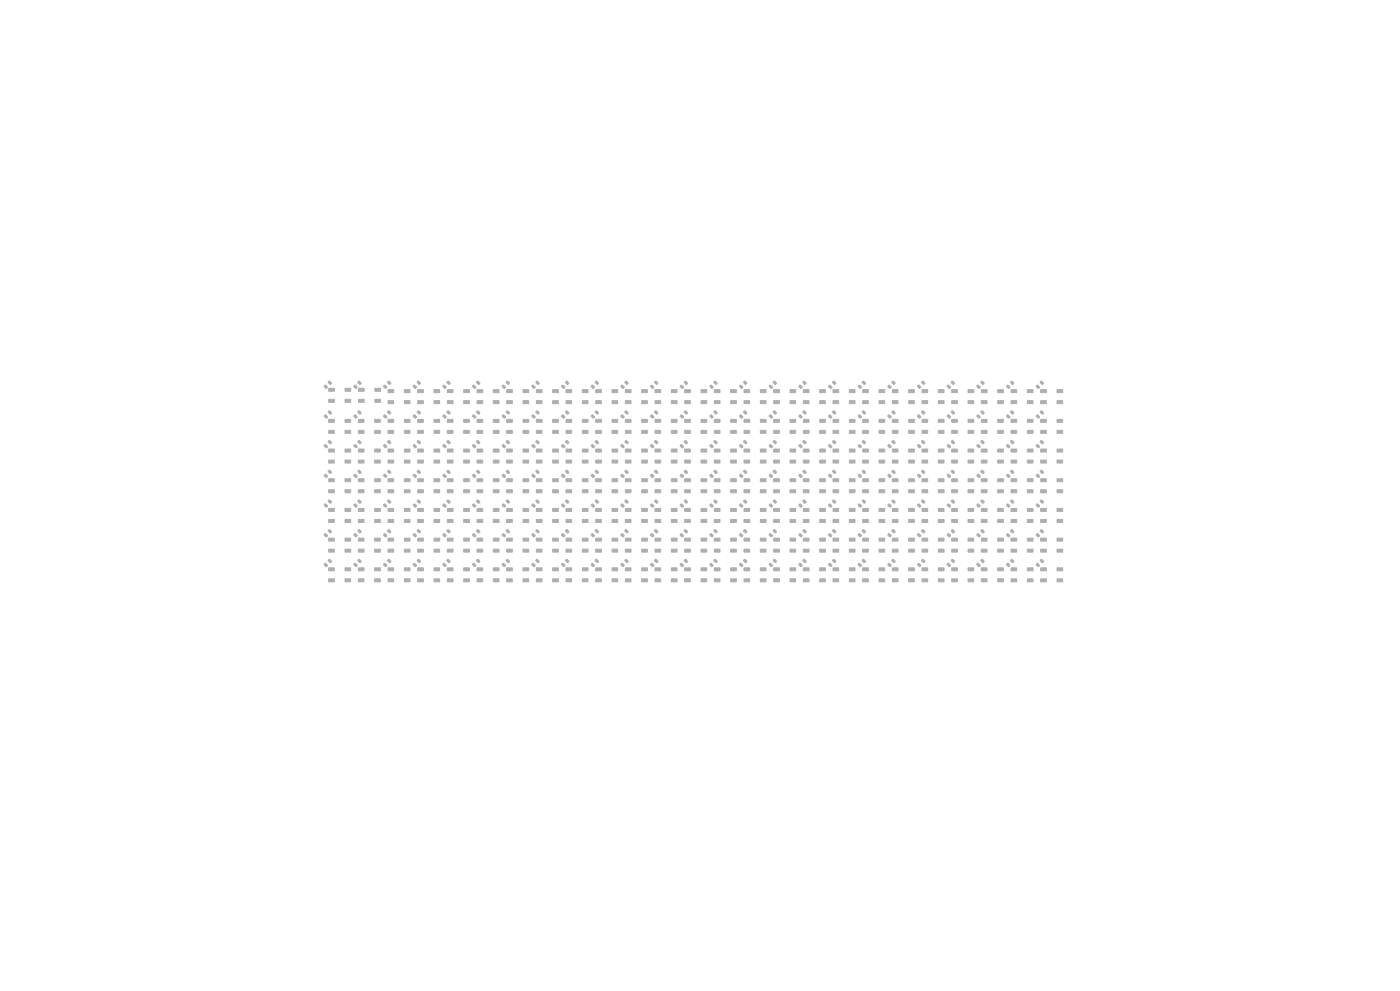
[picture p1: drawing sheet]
<svg xmlns="http://www.w3.org/2000/svg" width="420mm" height="297mm" viewBox="0 0 420 297" stroke-linecap="round" stroke-linejoin="round" font-family="sans-serif">
<g fill="#bbaaa4" stroke="#bbaaa4" stroke-width=".3">
<path d="M107.5 170.2h1.7v.9h-1.7z"/>
<path d="M107.5 173.5h1.7v.9h-1.7z"/>
<path d="M112.4 173.5h1.7v.9h-1.7z"/>
<path d="M112.4 170.2h1.7v.9h-1.7z"/>
<path d="M293.3 160l.7 .5-.3 .4-.7-.6z"/>
<path d="M294.5 158.7l.7 .6-.3 .4-.7-.6z"/>
<path d="M257.7 160l.7 .5-.3 .4-.7-.6z"/>
<path d="M258.9 158.7l.7 .6-.3 .4-.6-.6z"/>
<path d="M169.8 134.6h1.7v.9h-1.7z"/>
<path d="M169.8 137.9h1.7v.9h-1.7z"/>
<path d="M174.7 137.9h1.7v.9h-1.7z"/>
<path d="M174.7 134.6h1.7v.9h-1.7z"/>
<path d="M132.9 124.6l.4-.3 .5 .7-.4 .3z"/>
<path d="M134.1 123.4l.4-.3 .6 .7-.5 .3z"/>
<path d="M187.6 152.4h1.7v.9h-1.7z"/>
<path d="M187.6 155.7h1.7v.9h-1.7z"/>
<path d="M192.5 155.7h1.7v.9h-1.7z"/>
<path d="M192.5 152.4h1.7v.9h-1.7z"/>
<path d="M196.5 143.5h1.7v.9h-1.7z"/>
<path d="M196.5 146.8h1.7v.9h-1.7z"/>
<path d="M201.4 146.8h1.7v.9h-1.7z"/>
<path d="M201.4 143.5h1.7v.9h-1.7z"/>
<path d="M267.7 134.6h1.7v.9h-1.7z"/>
<path d="M267.7 137.9h1.7v.9h-1.7z"/>
<path d="M272.6 137.9h1.7v.9h-1.7z"/>
<path d="M272.6 134.6h1.7v.9h-1.7z"/>
<path d="M160.9 116.8h1.7v.9h-1.7z"/>
<path d="M160.9 120.1h1.7v.9h-1.7z"/>
<path d="M165.8 120.1h1.7v.9h-1.7z"/>
<path d="M165.8 116.8h1.7v.9h-1.7z"/>
<path d="M150.9 160l.7 .5-.3 .4-.7-.6z"/>
<path d="M151.9 159l.4-.3 .6 .7-.5 .3z"/>
<path d="M285.5 116.8h1.7v.9h-1.7z"/>
<path d="M285.5 120.1h1.7v.9h-1.7z"/>
<path d="M290.4 120.1h1.7v.9h-1.7z"/>
<path d="M290.4 116.8h1.7v.9h-1.7z"/>
<path d="M187.6 116.8h1.7v.9h-1.7z"/>
<path d="M187.6 120.1h1.7v.9h-1.7z"/>
<path d="M192.5 120.1h1.7v.9h-1.7z"/>
<path d="M192.5 116.8h1.7v.9h-1.7z"/>
<path d="M249.9 170.2h1.7v.9h-1.7z"/>
<path d="M249.9 173.5h1.7v.9h-1.7z"/>
<path d="M254.8 173.5h1.7v.9h-1.7z"/>
<path d="M254.8 170.2h1.7v.9h-1.7z"/>
<path d="M312.2 116.8h1.7v.9h-1.7z"/>
<path d="M312.2 120.1h1.7v.9h-1.7z"/>
<path d="M317.1 120.1h1.7v.9h-1.7z"/>
<path d="M317.1 116.8h1.7v.9h-1.7z"/>
<path d="M310.9 160.2l.4-.3 .5 .7-.4 .3z"/>
<path d="M312.3 158.7l.7 .6-.3 .4-.7-.6z"/>
<path d="M124 124.6l.4-.3 .5 .7-.4 .3z"/>
<path d="M125.4 123.1l.8 .6-.4 .4-.7-.6z"/>
<path d="M142 160l.7 .5-.3 .4-.7-.6z"/>
<path d="M143 159l.4-.3 .6 .7-.5 .3z"/>
<path d="M232.1 134.6h1.7v.9h-1.7z"/>
<path d="M232.1 137.9h1.7v.9h-1.7z"/>
<path d="M237 137.9h1.7v.9h-1.7z"/>
<path d="M237 134.6h1.7v.9h-1.7z"/>
<path d="M230.8 142.4l.4-.3 .5 .7-.4 .3z"/>
<path d="M232 141.2l.4-.3 .6 .7-.5 .3z"/>
<path d="M249.9 125.7h1.7v.9h-1.7z"/>
<path d="M249.9 129h1.7v.9h-1.7z"/>
<path d="M254.8 129h1.7v.9h-1.7z"/>
<path d="M254.8 125.7h1.7v.9h-1.7z"/>
<path d="M205.4 116.8h1.7v.9h-1.7z"/>
<path d="M205.4 120.1h1.7v.9h-1.7z"/>
<path d="M210.3 120.1h1.7v.9h-1.7z"/>
<path d="M210.3 116.8h1.7v.9h-1.7z"/>
<path d="M223.2 134.6h1.7v.9h-1.7z"/>
<path d="M223.2 137.9h1.7v.9h-1.7z"/>
<path d="M228.1 137.9h1.7v.9h-1.7z"/>
<path d="M228.1 134.6h1.7v.9h-1.7z"/>
<path d="M132.9 142.4l.4-.3 .5 .7-.4 .3z"/>
<path d="M134.1 141.2l.4-.3 .6 .7-.5 .3z"/>
<path d="M258.8 125.7h1.7v.9h-1.7z"/>
<path d="M258.8 129h1.7v.9h-1.7z"/>
<path d="M263.7 129h1.7v.9h-1.7z"/>
<path d="M263.7 125.7h1.7v.9h-1.7z"/>
<path d="M275.5 133.3l.7 .5-.3 .4-.7-.6z"/>
<path d="M276.7 132l.7 .6-.3 .4-.7-.6z"/>
<path d="M275.5 142.2l.7 .5-.3 .4-.7-.6z"/>
<path d="M276.7 140.9l.7 .6-.3 .4-.7-.6z"/>
<path d="M312.2 161.3h1.7v.9h-1.7z"/>
<path d="M312.2 164.6h1.7v.9h-1.7z"/>
<path d="M317.1 164.6h1.7v.9h-1.7z"/>
<path d="M317.1 161.3h1.7v.9h-1.7z"/>
<path d="M248.6 133.5l.4-.3 .5 .7-.4 .3z"/>
<path d="M249.8 132.3l.4-.3 .6 .7-.5 .3z"/>
<path d="M310.9 151.3l.4-.3 .5 .7-.4 .3z"/>
<path d="M312.3 149.8l.7 .6-.3 .4-.7-.6z"/>
<path d="M177.4 115.7l.4-.3 .5 .7-.4 .3z"/>
<path d="M178.6 114.5l.4-.3 .6 .7-.5 .3z"/>
<path d="M132.9 133.5l.4-.3 .5 .7-.4 .3z"/>
<path d="M134.1 132.3l.4-.3 .6 .7-.5 .3z"/>
<path d="M231 160l.7 .5-.3 .4-.7-.6z"/>
<path d="M232 159l.4-.3 .6 .7-.5 .3z"/>
<path d="M98.6 116.4h1.7v.9h-1.7z"/>
<path d="M98.6 119.7h1.7v.9h-1.7z"/>
<path d="M103.5 119.7h1.7v.9h-1.7z"/>
<path d="M103.5 116.4h1.7v.9h-1.7z"/>
<path d="M302.2 151.1l.7 .5-.3 .4-.7-.6z"/>
<path d="M303.4 149.8l.7 .6-.3 .4-.7-.6z"/>
<path d="M132.9 115.7l.4-.3 .5 .7-.4 .3z"/>
<path d="M134.1 114.5l.4-.3 .6 .7-.5 .3z"/>
<path d="M115.3 115.5l.7 .5-.3 .4-.7-.6z"/>
<path d="M116.3 114.5l.4-.3 .5 .7-.4 .3z"/>
<path d="M195.2 124.6l.4-.3 .5 .7-.4 .3z"/>
<path d="M196.4 123.4l.4-.3 .6 .7-.5 .3z"/>
<path d="M258.8 152.4h1.7v.9h-1.7z"/>
<path d="M258.8 155.7h1.7v.9h-1.7z"/>
<path d="M263.7 155.7h1.7v.9h-1.7z"/>
<path d="M263.7 152.4h1.7v.9h-1.7z"/>
<path d="M97.5 168.9l.7 .5-.3 .4-.7-.6z"/>
<path d="M98.5 167.9l.4-.3 .6 .7-.5 .3z"/>
<path d="M143.1 116.8h1.7v.9h-1.7z"/>
<path d="M143.1 120.1h1.7v.9h-1.7z"/>
<path d="M148 120.1h1.7v.9h-1.7z"/>
<path d="M148 116.8h1.7v.9h-1.7z"/>
<path d="M97.3 133.5l.4-.3 .5 .7-.4 .3z"/>
<path d="M98.5 132.3l.4-.3 .6 .7-.5 .3z"/>
<path d="M214.3 125.7h1.7v.9h-1.7z"/>
<path d="M214.3 129h1.7v.9h-1.7z"/>
<path d="M219.2 129h1.7v.9h-1.7z"/>
<path d="M219.2 125.7h1.7v.9h-1.7z"/>
<path d="M97.3 142.4l.4-.3 .5 .7-.4 .3z"/>
<path d="M98.5 141.2l.4-.3 .6 .7-.5 .3z"/>
<path d="M134.2 134.6h1.7v.9h-1.7z"/>
<path d="M134.2 137.9h1.7v.9h-1.7z"/>
<path d="M139.1 137.9h1.7v.9h-1.7z"/>
<path d="M139.1 134.6h1.7v.9h-1.7z"/>
<path d="M275.5 115.5l.7 .5-.3 .4-.7-.6z"/>
<path d="M276.7 114.2l.7 .6-.3 .4-.7-.6z"/>
<path d="M205.4 125.7h1.7v.9h-1.7z"/>
<path d="M205.4 129h1.7v.9h-1.7z"/>
<path d="M210.3 129h1.7v.9h-1.7z"/>
<path d="M210.3 125.7h1.7v.9h-1.7z"/>
<path d="M168.5 133.5l.4-.3 .5 .7-.4 .3z"/>
<path d="M169.7 132.3l.4-.3 .6 .7-.5 .3z"/>
<path d="M302.2 142.2l.7 .5-.3 .4-.7-.6z"/>
<path d="M303.4 140.9l.7 .6-.3 .4-.7-.6z"/>
<path d="M152 161.3h1.7v.9h-1.7z"/>
<path d="M152 164.6h1.7v.9h-1.7z"/>
<path d="M156.9 164.6h1.7v.9h-1.7z"/>
<path d="M156.9 161.3h1.7v.9h-1.7z"/>
<path d="M106.2 133.5l.4-.3 .5 .7-.4 .3z"/>
<path d="M107.4 132.3l.4-.3 .6 .7-.5 .3z"/>
<path d="M186.5 160l.7 .5-.3 .4-.7-.6z"/>
<path d="M187.7 158.7l.7 .6-.3 .4-.7-.6z"/>
<path d="M142 168.9l.7 .5-.3 .4-.7-.6z"/>
<path d="M143 167.9l.4-.3 .6 .7-.5 .3z"/>
<path d="M248.8 168.9l.7 .5-.3 .4-.7-.6z"/>
<path d="M249.8 167.9l.4-.3 .6 .7-.5 .3z"/>
<path d="M221.9 142.4l.4-.3 .5 .7-.4 .3z"/>
<path d="M223.3 140.9l.8 .6-.4 .4-.7-.6z"/>
<path d="M214.3 161.3h1.7v.9h-1.7z"/>
<path d="M214.3 164.6h1.7v.9h-1.7z"/>
<path d="M219.2 164.6h1.7v.9h-1.7z"/>
<path d="M219.2 161.3h1.7v.9h-1.7z"/>
<path d="M303.3 134.6h1.7v.9h-1.7z"/>
<path d="M303.3 137.9h1.7v.9h-1.7z"/>
<path d="M308.2 137.9h1.7v.9h-1.7z"/>
<path d="M308.2 134.6h1.7v.9h-1.7z"/>
<path d="M106.2 169.1l.4-.3 .5 .7-.4 .3z"/>
<path d="M107.4 167.9l.4-.3 .6 .7-.5 .3z"/>
<path d="M294.4 170.2h1.7v.9h-1.7z"/>
<path d="M294.4 173.5h1.7v.9h-1.7z"/>
<path d="M299.3 173.5h1.7v.9h-1.7z"/>
<path d="M299.3 170.2h1.7v.9h-1.7z"/>
<path d="M267.7 152.4h1.7v.9h-1.7z"/>
<path d="M267.7 155.7h1.7v.9h-1.7z"/>
<path d="M272.6 155.7h1.7v.9h-1.7z"/>
<path d="M272.6 152.4h1.7v.9h-1.7z"/>
<path d="M187.6 143.5h1.7v.9h-1.7z"/>
<path d="M187.6 146.8h1.7v.9h-1.7z"/>
<path d="M192.5 146.8h1.7v.9h-1.7z"/>
<path d="M192.5 143.5h1.7v.9h-1.7z"/>
<path d="M248.8 160l.7 .5-.3 .4-.7-.6z"/>
<path d="M250 158.7l.8 .6-.4 .4-.7-.6z"/>
<path d="M221.9 115.7l.4-.3 .5 .7-.4 .3z"/>
<path d="M223.3 114.2l.8 .6-.4 .4-.7-.6z"/>
<path d="M248.6 142.4l.4-.3 .5 .7-.4 .3z"/>
<path d="M249.8 141.2l.4-.3 .6 .7-.5 .3z"/>
<path d="M178.7 116.8h1.7v.9h-1.7z"/>
<path d="M178.7 120.1h1.7v.9h-1.7z"/>
<path d="M183.6 120.1h1.7v.9h-1.7z"/>
<path d="M183.6 116.8h1.7v.9h-1.7z"/>
<path d="M152 125.7h1.7v.9h-1.7z"/>
<path d="M152 129h1.7v.9h-1.7z"/>
<path d="M156.9 129h1.7v.9h-1.7z"/>
<path d="M156.9 125.7h1.7v.9h-1.7z"/>
<path d="M152 152.4h1.7v.9h-1.7z"/>
<path d="M152 155.7h1.7v.9h-1.7z"/>
<path d="M156.9 155.7h1.7v.9h-1.7z"/>
<path d="M156.9 152.4h1.7v.9h-1.7z"/>
<path d="M267.7 116.8h1.7v.9h-1.7z"/>
<path d="M267.7 120.1h1.7v.9h-1.7z"/>
<path d="M272.6 120.1h1.7v.9h-1.7z"/>
<path d="M272.6 116.8h1.7v.9h-1.7z"/>
<path d="M241 143.5h1.7v.9h-1.7z"/>
<path d="M241 146.8h1.7v.9h-1.7z"/>
<path d="M245.9 146.8h1.7v.9h-1.7z"/>
<path d="M245.9 143.5h1.7v.9h-1.7z"/>
<path d="M132.9 160.2l.4-.3 .5 .7-.4 .3z"/>
<path d="M134.3 158.7l.8 .6-.4 .4-.7-.6z"/>
<path d="M267.7 161.3h1.7v.9h-1.7z"/>
<path d="M267.7 164.6h1.7v.9h-1.7z"/>
<path d="M272.6 164.6h1.7v.9h-1.7z"/>
<path d="M272.6 161.3h1.7v.9h-1.7z"/>
<path d="M169.8 152.4h1.7v.9h-1.7z"/>
<path d="M169.8 155.7h1.7v.9h-1.7z"/>
<path d="M174.7 155.7h1.7v.9h-1.7z"/>
<path d="M174.7 152.4h1.7v.9h-1.7z"/>
<path d="M141.8 133.5l.4-.3 .5 .7-.4 .3z"/>
<path d="M143 132.3l.4-.3 .6 .7-.5 .3z"/>
<path d="M134.2 170.2h1.7v.9h-1.7z"/>
<path d="M134.2 173.5h1.7v.9h-1.7z"/>
<path d="M139.1 173.5h1.7v.9h-1.7z"/>
<path d="M139.1 170.2h1.7v.9h-1.7z"/>
<path d="M195.2 115.7l.4-.3 .5 .7-.4 .3z"/>
<path d="M196.4 114.5l.4-.3 .6 .7-.5 .3z"/>
<path d="M196.5 152.4h1.7v.9h-1.7z"/>
<path d="M196.5 155.7h1.7v.9h-1.7z"/>
<path d="M201.4 155.7h1.7v.9h-1.7z"/>
<path d="M201.4 152.4h1.7v.9h-1.7z"/>
<path d="M177.6 168.9l.7 .5-.3 .4-.7-.6z"/>
<path d="M178.6 167.9l.4-.3 .6 .7-.5 .3z"/>
<path d="M204.1 115.7l.4-.3 .5 .7-.4 .3z"/>
<path d="M205.3 114.5l.4-.3 .6 .7-.5 .3z"/>
<path d="M310.9 115.7l.4-.3 .5 .7-.4 .3z"/>
<path d="M312.3 114.2l.7 .6-.3 .4-.7-.6z"/>
<path d="M204.3 160l.7 .5-.3 .4-.7-.6z"/>
<path d="M205.5 158.7l.8 .6-.4 .4-.7-.6z"/>
<path d="M150.7 124.6l.4-.3 .5 .7-.4 .3z"/>
<path d="M151.9 123.4l.4-.3 .6 .7-.5 .3z"/>
<path d="M302.2 124.4l.7 .5-.3 .4-.7-.6z"/>
<path d="M303.4 123.1l.7 .6-.3 .4-.7-.6z"/>
<path d="M125.3 143.5h1.7v.9h-1.7z"/>
<path d="M125.3 146.8h1.7v.9h-1.7z"/>
<path d="M130.2 146.8h1.7v.9h-1.7z"/>
<path d="M130.2 143.5h1.7v.9h-1.7z"/>
<path d="M230.8 151.3l.4-.3 .5 .7-.4 .3z"/>
<path d="M232 150.1l.4-.3 .6 .7-.5 .3z"/>
<path d="M230.8 133.5l.4-.3 .5 .7-.4 .3z"/>
<path d="M232 132.3l.4-.3 .6 .7-.5 .3z"/>
<path d="M187.6 170.2h1.7v.9h-1.7z"/>
<path d="M187.6 173.5h1.7v.9h-1.7z"/>
<path d="M192.5 173.5h1.7v.9h-1.7z"/>
<path d="M192.5 170.2h1.7v.9h-1.7z"/>
<path d="M294.4 125.7h1.7v.9h-1.7z"/>
<path d="M294.4 129h1.7v.9h-1.7z"/>
<path d="M299.3 129h1.7v.9h-1.7z"/>
<path d="M299.3 125.7h1.7v.9h-1.7z"/>
<path d="M178.7 125.7h1.7v.9h-1.7z"/>
<path d="M178.7 129h1.7v.9h-1.7z"/>
<path d="M183.6 129h1.7v.9h-1.7z"/>
<path d="M183.6 125.7h1.7v.9h-1.7z"/>
<path d="M134.2 161.3h1.7v.9h-1.7z"/>
<path d="M134.2 164.6h1.7v.9h-1.7z"/>
<path d="M139.1 164.6h1.7v.9h-1.7z"/>
<path d="M139.1 161.3h1.7v.9h-1.7z"/>
<path d="M285.5 152.4h1.7v.9h-1.7z"/>
<path d="M285.5 155.7h1.7v.9h-1.7z"/>
<path d="M290.4 155.7h1.7v.9h-1.7z"/>
<path d="M290.4 152.4h1.7v.9h-1.7z"/>
<path d="M159.6 142.4l.4-.3 .5 .7-.4 .3z"/>
<path d="M160.8 141.2l.4-.3 .5 .7-.4 .3z"/>
<path d="M177.6 160l.7 .5-.3 .4-.7-.6z"/>
<path d="M178.8 158.7l.8 .6-.4 .4-.7-.6z"/>
<path d="M249.9 161.3h1.7v.9h-1.7z"/>
<path d="M249.9 164.6h1.7v.9h-1.7z"/>
<path d="M254.8 164.6h1.7v.9h-1.7z"/>
<path d="M254.8 161.3h1.7v.9h-1.7z"/>
<path d="M284.4 115.5l.7 .5-.3 .4-.7-.6z"/>
<path d="M285.6 114.2l.7 .6-.3 .4-.7-.6z"/>
<path d="M257.7 151.1l.7 .5-.3 .4-.7-.6z"/>
<path d="M258.9 149.8l.7 .6-.3 .4-.6-.6z"/>
<path d="M239.7 133.5l.4-.3 .5 .7-.4 .3z"/>
<path d="M240.9 132.3l.4-.3 .6 .7-.5 .3z"/>
<path d="M303.3 161.3h1.7v.9h-1.7z"/>
<path d="M303.3 164.6h1.7v.9h-1.7z"/>
<path d="M308.2 164.6h1.7v.9h-1.7z"/>
<path d="M308.2 161.3h1.7v.9h-1.7z"/>
<path d="M302.2 168.9l.7 .5-.3 .4-.7-.6z"/>
<path d="M303.4 167.6l.7 .6-.3 .4-.7-.6z"/>
<path d="M107.5 116.4h1.7v.9h-1.7z"/>
<path d="M107.5 119.7h1.7v.9h-1.7z"/>
<path d="M112.4 119.7h1.7v.9h-1.7z"/>
<path d="M112.4 116.4h1.7v.9h-1.7z"/>
<path d="M284.4 151.1l.7 .5-.3 .4-.7-.6z"/>
<path d="M285.6 149.8l.7 .6-.3 .4-.7-.6z"/>
<path d="M116.4 125.7h1.7v.9h-1.7z"/>
<path d="M116.4 129h1.7v.9h-1.7z"/>
<path d="M121.3 129h1.7v.9h-1.7z"/>
<path d="M121.3 125.7h1.7v.9h-1.7z"/>
<path d="M276.6 161.3h1.7v.9h-1.7z"/>
<path d="M276.6 164.6h1.7v.9h-1.7z"/>
<path d="M281.5 164.6h1.7v.9h-1.7z"/>
<path d="M281.5 161.3h1.7v.9h-1.7z"/>
<path d="M150.9 168.9l.7 .5-.3 .4-.7-.6z"/>
<path d="M151.9 167.9l.4-.3 .6 .7-.5 .3z"/>
<path d="M302.2 133.3l.7 .5-.3 .4-.7-.6z"/>
<path d="M303.4 132l.7 .6-.3 .4-.7-.6z"/>
<path d="M107.5 134.6h1.7v.9h-1.7z"/>
<path d="M107.5 137.9h1.7v.9h-1.7z"/>
<path d="M112.4 137.9h1.7v.9h-1.7z"/>
<path d="M112.4 134.6h1.7v.9h-1.7z"/>
<path d="M177.4 142.4l.4-.3 .5 .7-.4 .3z"/>
<path d="M178.6 141.2l.4-.3 .6 .7-.5 .3z"/>
<path d="M152 170.2h1.7v.9h-1.7z"/>
<path d="M152 173.5h1.7v.9h-1.7z"/>
<path d="M156.9 173.5h1.7v.9h-1.7z"/>
<path d="M156.9 170.2h1.7v.9h-1.7z"/>
<path d="M223.2 143.5h1.7v.9h-1.7z"/>
<path d="M223.2 146.8h1.7v.9h-1.7z"/>
<path d="M228.1 146.8h1.7v.9h-1.7z"/>
<path d="M228.1 143.5h1.7v.9h-1.7z"/>
<path d="M284.4 160l.7 .5-.3 .4-.7-.6z"/>
<path d="M285.6 158.7l.7 .6-.3 .4-.7-.6z"/>
<path d="M223.2 116.8h1.7v.9h-1.7z"/>
<path d="M223.2 120.1h1.7v.9h-1.7z"/>
<path d="M228.1 120.1h1.7v.9h-1.7z"/>
<path d="M228.1 116.8h1.7v.9h-1.7z"/>
<path d="M160.9 152.4h1.7v.9h-1.7z"/>
<path d="M160.9 155.7h1.7v.9h-1.7z"/>
<path d="M165.8 155.7h1.7v.9h-1.7z"/>
<path d="M165.8 152.4h1.7v.9h-1.7z"/>
<path d="M302.2 115.5l.7 .5-.3 .4-.7-.6z"/>
<path d="M303.4 114.2l.7 .6-.3 .4-.7-.6z"/>
<path d="M160.9 134.6h1.7v.9h-1.7z"/>
<path d="M160.9 137.9h1.7v.9h-1.7z"/>
<path d="M165.8 137.9h1.7v.9h-1.7z"/>
<path d="M165.8 134.6h1.7v.9h-1.7z"/>
<path d="M223.2 152.4h1.7v.9h-1.7z"/>
<path d="M223.2 155.7h1.7v.9h-1.7z"/>
<path d="M228.1 155.7h1.7v.9h-1.7z"/>
<path d="M228.1 152.4h1.7v.9h-1.7z"/>
<path d="M310.9 133.5l.4-.3 .5 .7-.4 .3z"/>
<path d="M312.3 132l.7 .6-.3 .4-.7-.6z"/>
<path d="M257.7 124.4l.7 .5-.3 .4-.7-.6z"/>
<path d="M258.9 123.1l.7 .6-.3 .4-.6-.6z"/>
<path d="M293.3 151.1l.7 .5-.3 .4-.7-.6z"/>
<path d="M294.5 149.8l.7 .6-.3 .4-.7-.6z"/>
<path d="M186.5 168.9l.7 .5-.3 .4-.7-.6z"/>
<path d="M187.7 167.6l.7 .6-.3 .4-.7-.6z"/>
<path d="M266.6 124.4l.7 .5-.3 .4-.7-.6z"/>
<path d="M267.8 123.1l.7 .6-.3 .4-.7-.6z"/>
<path d="M132.9 151.3l.4-.3 .5 .7-.4 .3z"/>
<path d="M134.3 149.8l.8 .6-.4 .4-.7-.6z"/>
<path d="M169.8 125.7h1.7v.9h-1.7z"/>
<path d="M169.8 129h1.7v.9h-1.7z"/>
<path d="M174.7 129h1.7v.9h-1.7z"/>
<path d="M174.7 125.7h1.7v.9h-1.7z"/>
<path d="M178.7 170.2h1.7v.9h-1.7z"/>
<path d="M178.7 173.5h1.7v.9h-1.7z"/>
<path d="M183.6 173.5h1.7v.9h-1.7z"/>
<path d="M183.6 170.2h1.7v.9h-1.7z"/>
<path d="M116.4 134.6h1.7v.9h-1.7z"/>
<path d="M116.4 137.9h1.7v.9h-1.7z"/>
<path d="M121.3 137.9h1.7v.9h-1.7z"/>
<path d="M121.3 134.6h1.7v.9h-1.7z"/>
<path d="M258.8 116.8h1.7v.9h-1.7z"/>
<path d="M258.8 120.1h1.7v.9h-1.7z"/>
<path d="M263.7 120.1h1.7v.9h-1.7z"/>
<path d="M263.7 116.8h1.7v.9h-1.7z"/>
<path d="M159.8 168.9l.7 .5-.3 .4-.7-.6z"/>
<path d="M160.8 167.9l.4-.3 .5 .7-.4 .3z"/>
<path d="M186.3 142.4l.4-.3 .5 .7-.4 .3z"/>
<path d="M187.7 140.9l.7 .6-.3 .4-.7-.6z"/>
<path d="M303.3 143.5h1.7v.9h-1.7z"/>
<path d="M303.3 146.8h1.7v.9h-1.7z"/>
<path d="M308.2 146.8h1.7v.9h-1.7z"/>
<path d="M308.2 143.5h1.7v.9h-1.7z"/>
<path d="M312.2 152.4h1.7v.9h-1.7z"/>
<path d="M312.2 155.7h1.7v.9h-1.7z"/>
<path d="M317.1 155.7h1.7v.9h-1.7z"/>
<path d="M317.1 152.4h1.7v.9h-1.7z"/>
<path d="M106.2 160.2l.4-.3 .5 .7-.4 .3z"/>
<path d="M107.4 159l.4-.3 .6 .7-.5 .3z"/>
<path d="M168.7 160l.7 .5-.3 .4-.7-.6z"/>
<path d="M169.9 158.7l.8 .6-.4 .4-.7-.6z"/>
<path d="M205.4 170.2h1.7v.9h-1.7z"/>
<path d="M205.4 173.5h1.7v.9h-1.7z"/>
<path d="M210.3 173.5h1.7v.9h-1.7z"/>
<path d="M210.3 170.2h1.7v.9h-1.7z"/>
<path d="M169.8 161.3h1.7v.9h-1.7z"/>
<path d="M169.8 164.6h1.7v.9h-1.7z"/>
<path d="M174.7 164.6h1.7v.9h-1.7z"/>
<path d="M174.7 161.3h1.7v.9h-1.7z"/>
<path d="M230.8 124.6l.4-.3 .5 .7-.4 .3z"/>
<path d="M232 123.4l.4-.3 .6 .7-.5 .3z"/>
<path d="M241 134.6h1.7v.9h-1.7z"/>
<path d="M241 137.9h1.7v.9h-1.7z"/>
<path d="M245.9 137.9h1.7v.9h-1.7z"/>
<path d="M245.9 134.6h1.7v.9h-1.7z"/>
<path d="M221.9 133.5l.4-.3 .5 .7-.4 .3z"/>
<path d="M223.1 132.3l.4-.3 .6 .7-.5 .3z"/>
<path d="M239.7 124.6l.4-.3 .5 .7-.4 .3z"/>
<path d="M240.9 123.4l.4-.3 .6 .7-.5 .3z"/>
<path d="M222.1 160l.7 .5-.3 .4-.7-.6z"/>
<path d="M223.3 158.7l.8 .6-.4 .4-.7-.6z"/>
<path d="M239.9 160l.7 .5-.3 .4-.7-.6z"/>
<path d="M241.1 158.7l.8 .6-.4 .4-.7-.6z"/>
<path d="M232.1 152.4h1.7v.9h-1.7z"/>
<path d="M232.1 155.7h1.7v.9h-1.7z"/>
<path d="M237 155.7h1.7v.9h-1.7z"/>
<path d="M237 152.4h1.7v.9h-1.7z"/>
<path d="M312.2 134.6h1.7v.9h-1.7z"/>
<path d="M312.2 137.9h1.7v.9h-1.7z"/>
<path d="M317.1 137.9h1.7v.9h-1.7z"/>
<path d="M317.1 134.6h1.7v.9h-1.7z"/>
<path d="M204.3 168.9l.7 .5-.3 .4-.7-.6z"/>
<path d="M205.3 167.9l.4-.3 .6 .7-.5 .3z"/>
<path d="M276.6 143.5h1.7v.9h-1.7z"/>
<path d="M276.6 146.8h1.7v.9h-1.7z"/>
<path d="M281.5 146.8h1.7v.9h-1.7z"/>
<path d="M281.5 143.5h1.7v.9h-1.7z"/>
<path d="M249.9 143.5h1.7v.9h-1.7z"/>
<path d="M249.9 146.8h1.7v.9h-1.7z"/>
<path d="M254.8 146.8h1.7v.9h-1.7z"/>
<path d="M254.8 143.5h1.7v.9h-1.7z"/>
<path d="M294.4 152.4h1.7v.9h-1.7z"/>
<path d="M294.4 155.7h1.7v.9h-1.7z"/>
<path d="M299.3 155.7h1.7v.9h-1.7z"/>
<path d="M299.3 152.4h1.7v.9h-1.7z"/>
<path d="M257.7 142.2l.7 .5-.3 .4-.7-.6z"/>
<path d="M258.9 140.9l.7 .6-.3 .4-.6-.6z"/>
<path d="M134.2 116.8h1.7v.9h-1.7z"/>
<path d="M134.2 120.1h1.7v.9h-1.7z"/>
<path d="M139.1 120.1h1.7v.9h-1.7z"/>
<path d="M139.1 116.8h1.7v.9h-1.7z"/>
<path d="M196.5 125.7h1.7v.9h-1.7z"/>
<path d="M196.5 129h1.7v.9h-1.7z"/>
<path d="M201.4 129h1.7v.9h-1.7z"/>
<path d="M201.4 125.7h1.7v.9h-1.7z"/>
<path d="M160.9 125.7h1.7v.9h-1.7z"/>
<path d="M160.9 129h1.7v.9h-1.7z"/>
<path d="M165.8 129h1.7v.9h-1.7z"/>
<path d="M165.8 125.7h1.7v.9h-1.7z"/>
<path d="M284.4 142.2l.7 .5-.3 .4-.7-.6z"/>
<path d="M285.6 140.9l.7 .6-.3 .4-.7-.6z"/>
<path d="M257.7 115.5l.7 .5-.3 .4-.7-.6z"/>
<path d="M258.9 114.2l.7 .6-.3 .4-.6-.6z"/>
<path d="M159.8 160l.7 .5-.3 .4-.7-.6z"/>
<path d="M161 158.7l.7 .6-.3 .4-.7-.6z"/>
<path d="M312.2 125.7h1.7v.9h-1.7z"/>
<path d="M312.2 129h1.7v.9h-1.7z"/>
<path d="M317.1 129h1.7v.9h-1.7z"/>
<path d="M317.1 125.7h1.7v.9h-1.7z"/>
<path d="M266.6 133.3l.7 .5-.3 .4-.7-.6z"/>
<path d="M267.8 132l.7 .6-.3 .4-.7-.6z"/>
<path d="M285.5 125.7h1.7v.9h-1.7z"/>
<path d="M285.5 129h1.7v.9h-1.7z"/>
<path d="M290.4 129h1.7v.9h-1.7z"/>
<path d="M290.4 125.7h1.7v.9h-1.7z"/>
<path d="M275.5 168.9l.7 .5-.3 .4-.7-.6z"/>
<path d="M276.7 167.6l.7 .6-.3 .4-.7-.6z"/>
<path d="M98.6 152.4h1.7v.9h-1.7z"/>
<path d="M98.6 155.7h1.7v.9h-1.7z"/>
<path d="M103.5 155.7h1.7v.9h-1.7z"/>
<path d="M103.5 152.4h1.7v.9h-1.7z"/>
<path d="M178.7 143.5h1.7v.9h-1.7z"/>
<path d="M178.7 146.8h1.7v.9h-1.7z"/>
<path d="M183.6 146.8h1.7v.9h-1.7z"/>
<path d="M183.6 143.5h1.7v.9h-1.7z"/>
<path d="M124 115.7l.4-.3 .5 .7-.4 .3z"/>
<path d="M125.4 114.2l.8 .6-.4 .4-.7-.6z"/>
<path d="M302.2 160l.7 .5-.3 .4-.7-.6z"/>
<path d="M303.4 158.7l.7 .6-.3 .4-.7-.6z"/>
<path d="M257.7 168.9l.7 .5-.3 .4-.7-.6z"/>
<path d="M258.9 167.6l.7 .6-.3 .4-.6-.6z"/>
<path d="M143.1 134.6h1.7v.9h-1.7z"/>
<path d="M143.1 137.9h1.7v.9h-1.7z"/>
<path d="M148 137.9h1.7v.9h-1.7z"/>
<path d="M148 134.6h1.7v.9h-1.7z"/>
<path d="M124.2 168.9l.7 .5-.3 .4-.7-.6z"/>
<path d="M125.4 167.6l.8 .6-.4 .4-.7-.6z"/>
<path d="M178.7 134.6h1.7v.9h-1.7z"/>
<path d="M178.7 137.9h1.7v.9h-1.7z"/>
<path d="M183.6 137.9h1.7v.9h-1.7z"/>
<path d="M183.6 134.6h1.7v.9h-1.7z"/>
<path d="M241 116.8h1.7v.9h-1.7z"/>
<path d="M241 120.1h1.7v.9h-1.7z"/>
<path d="M245.9 120.1h1.7v.9h-1.7z"/>
<path d="M245.9 116.8h1.7v.9h-1.7z"/>
<path d="M248.6 124.6l.4-.3 .5 .7-.4 .3z"/>
<path d="M249.8 123.4l.4-.3 .6 .7-.5 .3z"/>
<path d="M152 134.6h1.7v.9h-1.7z"/>
<path d="M152 137.9h1.7v.9h-1.7z"/>
<path d="M156.9 137.9h1.7v.9h-1.7z"/>
<path d="M156.9 134.6h1.7v.9h-1.7z"/>
<path d="M143.1 152.4h1.7v.9h-1.7z"/>
<path d="M143.1 155.7h1.7v.9h-1.7z"/>
<path d="M148 155.7h1.7v.9h-1.7z"/>
<path d="M148 152.4h1.7v.9h-1.7z"/>
<path d="M239.7 151.3l.4-.3 .5 .7-.4 .3z"/>
<path d="M241.1 149.8l.8 .6-.4 .4-.7-.6z"/>
<path d="M150.7 133.5l.4-.3 .5 .7-.4 .3z"/>
<path d="M151.9 132.3l.4-.3 .6 .7-.5 .3z"/>
<path d="M195.2 160.2l.4-.3 .5 .7-.4 .3z"/>
<path d="M196.6 158.7l.8 .6-.4 .4-.7-.6z"/>
<path d="M186.5 124.4l.7 .5-.3 .4-.7-.6z"/>
<path d="M187.5 123.4l.4-.3 .5 .7-.4 .3z"/>
<path d="M150.7 115.7l.4-.3 .5 .7-.4 .3z"/>
<path d="M151.9 114.5l.4-.3 .6 .7-.5 .3z"/>
<path d="M141.8 115.7l.4-.3 .5 .7-.4 .3z"/>
<path d="M143 114.5l.4-.3 .6 .7-.5 .3z"/>
<path d="M248.6 115.7l.4-.3 .5 .7-.4 .3z"/>
<path d="M249.8 114.5l.4-.3 .6 .7-.5 .3z"/>
<path d="M275.5 151.1l.7 .5-.3 .4-.7-.6z"/>
<path d="M276.7 149.8l.7 .6-.3 .4-.7-.6z"/>
<path d="M97.3 151.3l.4-.3 .5 .7-.4 .3z"/>
<path d="M98.5 150.1l.4-.3 .6 .7-.5 .3z"/>
<path d="M303.3 125.7h1.7v.9h-1.7z"/>
<path d="M303.3 129h1.7v.9h-1.7z"/>
<path d="M308.2 129h1.7v.9h-1.7z"/>
<path d="M308.2 125.7h1.7v.9h-1.7z"/>
<path d="M187.6 125.7h1.7v.9h-1.7z"/>
<path d="M187.6 129h1.7v.9h-1.7z"/>
<path d="M192.5 129h1.7v.9h-1.7z"/>
<path d="M192.5 125.7h1.7v.9h-1.7z"/>
<path d="M178.7 161.3h1.7v.9h-1.7z"/>
<path d="M178.7 164.6h1.7v.9h-1.7z"/>
<path d="M183.6 164.6h1.7v.9h-1.7z"/>
<path d="M183.6 161.3h1.7v.9h-1.7z"/>
<path d="M141.8 124.6l.4-.3 .5 .7-.4 .3z"/>
<path d="M143 123.4l.4-.3 .6 .7-.5 .3z"/>
<path d="M195.2 169.1l.4-.3 .5 .7-.4 .3z"/>
<path d="M196.4 167.9l.4-.3 .6 .7-.5 .3z"/>
<path d="M115.3 133.3l.7 .5-.3 .4-.7-.6z"/>
<path d="M116.3 132.3l.4-.3 .5 .7-.4 .3z"/>
<path d="M249.9 152.4h1.7v.9h-1.7z"/>
<path d="M249.9 155.7h1.7v.9h-1.7z"/>
<path d="M254.8 155.7h1.7v.9h-1.7z"/>
<path d="M254.8 152.4h1.7v.9h-1.7z"/>
<path d="M97.3 115.7l.4-.3 .5 .7-.4 .3z"/>
<path d="M98.5 114.5l.4-.3 .6 .7-.5 .3z"/>
<path d="M294.4 143.5h1.7v.9h-1.7z"/>
<path d="M294.4 146.8h1.7v.9h-1.7z"/>
<path d="M299.3 146.8h1.7v.9h-1.7z"/>
<path d="M299.3 143.5h1.7v.9h-1.7z"/>
<path d="M213.2 124.4l.7 .5-.3 .4-.7-.6z"/>
<path d="M214.2 123.4l.4-.3 .5 .7-.4 .3z"/>
<path d="M125.3 134.6h1.7v.9h-1.7z"/>
<path d="M125.3 137.9h1.7v.9h-1.7z"/>
<path d="M130.2 137.9h1.7v.9h-1.7z"/>
<path d="M130.2 134.6h1.7v.9h-1.7z"/>
<path d="M115.3 124.4l.7 .5-.3 .4-.7-.6z"/>
<path d="M116.3 123.4l.4-.3 .5 .7-.4 .3z"/>
<path d="M116.4 152.4h1.7v.9h-1.7z"/>
<path d="M116.4 155.7h1.7v.9h-1.7z"/>
<path d="M121.3 155.7h1.7v.9h-1.7z"/>
<path d="M121.3 152.4h1.7v.9h-1.7z"/>
<path d="M168.5 115.7l.4-.3 .5 .7-.4 .3z"/>
<path d="M169.7 114.5l.4-.3 .6 .7-.5 .3z"/>
<path d="M293.3 168.9l.7 .5-.3 .4-.7-.6z"/>
<path d="M294.5 167.6l.7 .6-.3 .4-.7-.6z"/>
<path d="M125.3 125.7h1.7v.9h-1.7z"/>
<path d="M125.3 129h1.7v.9h-1.7z"/>
<path d="M130.2 129h1.7v.9h-1.7z"/>
<path d="M130.2 125.7h1.7v.9h-1.7z"/>
<path d="M106.2 151.3l.4-.3 .5 .7-.4 .3z"/>
<path d="M107.4 150.1l.4-.3 .6 .7-.5 .3z"/>
<path d="M221.9 151.3l.4-.3 .5 .7-.4 .3z"/>
<path d="M223.3 149.8l.8 .6-.4 .4-.7-.6z"/>
<path d="M284.4 168.9l.7 .5-.3 .4-.7-.6z"/>
<path d="M285.6 167.6l.7 .6-.3 .4-.7-.6z"/>
<path d="M258.8 143.5h1.7v.9h-1.7z"/>
<path d="M258.8 146.8h1.7v.9h-1.7z"/>
<path d="M263.7 146.8h1.7v.9h-1.7z"/>
<path d="M263.7 143.5h1.7v.9h-1.7z"/>
<path d="M125.3 116.8h1.7v.9h-1.7z"/>
<path d="M125.3 120.1h1.7v.9h-1.7z"/>
<path d="M130.2 120.1h1.7v.9h-1.7z"/>
<path d="M130.2 116.8h1.7v.9h-1.7z"/>
<path d="M232.1 116.8h1.7v.9h-1.7z"/>
<path d="M232.1 120.1h1.7v.9h-1.7z"/>
<path d="M237 120.1h1.7v.9h-1.7z"/>
<path d="M237 116.8h1.7v.9h-1.7z"/>
<path d="M214.3 143.5h1.7v.9h-1.7z"/>
<path d="M214.3 146.8h1.7v.9h-1.7z"/>
<path d="M219.2 146.8h1.7v.9h-1.7z"/>
<path d="M219.2 143.5h1.7v.9h-1.7z"/>
<path d="M275.5 124.4l.7 .5-.3 .4-.7-.6z"/>
<path d="M276.7 123.1l.7 .6-.3 .4-.7-.6z"/>
<path d="M266.6 168.9l.7 .5-.3 .4-.7-.6z"/>
<path d="M267.8 167.6l.7 .6-.3 .4-.7-.6z"/>
<path d="M257.7 133.3l.7 .5-.3 .4-.7-.6z"/>
<path d="M258.9 132l.7 .6-.3 .4-.6-.6z"/>
<path d="M213 142.4l.4-.3 .5 .7-.4 .3z"/>
<path d="M214.2 141.2l.4-.3 .5 .7-.4 .3z"/>
<path d="M143.1 143.5h1.7v.9h-1.7z"/>
<path d="M143.1 146.8h1.7v.9h-1.7z"/>
<path d="M148 146.8h1.7v.9h-1.7z"/>
<path d="M148 143.5h1.7v.9h-1.7z"/>
<path d="M177.6 151.1l.7 .5-.3 .4-.7-.6z"/>
<path d="M178.8 149.8l.8 .6-.4 .4-.7-.6z"/>
<path d="M97.3 124.6l.4-.3 .5 .7-.4 .3z"/>
<path d="M98.5 123.4l.4-.3 .6 .7-.5 .3z"/>
<path d="M178.7 152.4h1.7v.9h-1.7z"/>
<path d="M178.7 155.7h1.7v.9h-1.7z"/>
<path d="M183.6 155.7h1.7v.9h-1.7z"/>
<path d="M183.6 152.4h1.7v.9h-1.7z"/>
<path d="M177.6 124.4l.7 .5-.3 .4-.7-.6z"/>
<path d="M178.6 123.4l.4-.3 .6 .7-.5 .3z"/>
<path d="M239.7 142.4l.4-.3 .5 .7-.4 .3z"/>
<path d="M240.9 141.2l.4-.3 .6 .7-.5 .3z"/>
<path d="M186.5 115.5l.7 .5-.3 .4-.7-.6z"/>
<path d="M187.7 114.2l.7 .6-.3 .4-.7-.6z"/>
<path d="M116.4 161.3h1.7v.9h-1.7z"/>
<path d="M116.4 164.6h1.7v.9h-1.7z"/>
<path d="M121.3 164.6h1.7v.9h-1.7z"/>
<path d="M121.3 161.3h1.7v.9h-1.7z"/>
<path d="M196.5 116.8h1.7v.9h-1.7z"/>
<path d="M196.5 120.1h1.7v.9h-1.7z"/>
<path d="M201.4 120.1h1.7v.9h-1.7z"/>
<path d="M201.4 116.8h1.7v.9h-1.7z"/>
<path d="M231 168.9l.7 .5-.3 .4-.7-.6z"/>
<path d="M232 167.9l.4-.3 .6 .7-.5 .3z"/>
<path d="M293.3 142.2l.7 .5-.3 .4-.7-.6z"/>
<path d="M294.5 140.9l.7 .6-.3 .4-.7-.6z"/>
<path d="M285.5 170.2h1.7v.9h-1.7z"/>
<path d="M285.5 173.5h1.7v.9h-1.7z"/>
<path d="M290.4 173.5h1.7v.9h-1.7z"/>
<path d="M290.4 170.2h1.7v.9h-1.7z"/>
<path d="M239.7 115.7l.4-.3 .5 .7-.4 .3z"/>
<path d="M240.9 114.5l.4-.3 .6 .7-.5 .3z"/>
<path d="M241 161.3h1.7v.9h-1.7z"/>
<path d="M241 164.6h1.7v.9h-1.7z"/>
<path d="M245.9 164.6h1.7v.9h-1.7z"/>
<path d="M245.9 161.3h1.7v.9h-1.7z"/>
<path d="M205.4 143.5h1.7v.9h-1.7z"/>
<path d="M205.4 146.8h1.7v.9h-1.7z"/>
<path d="M210.3 146.8h1.7v.9h-1.7z"/>
<path d="M210.3 143.5h1.7v.9h-1.7z"/>
<path d="M258.8 170.2h1.7v.9h-1.7z"/>
<path d="M258.8 173.5h1.7v.9h-1.7z"/>
<path d="M263.7 173.5h1.7v.9h-1.7z"/>
<path d="M263.7 170.2h1.7v.9h-1.7z"/>
<path d="M169.8 143.5h1.7v.9h-1.7z"/>
<path d="M169.8 146.8h1.7v.9h-1.7z"/>
<path d="M174.7 146.8h1.7v.9h-1.7z"/>
<path d="M174.7 143.5h1.7v.9h-1.7z"/>
<path d="M214.3 170.2h1.7v.9h-1.7z"/>
<path d="M214.3 173.5h1.7v.9h-1.7z"/>
<path d="M219.2 173.5h1.7v.9h-1.7z"/>
<path d="M219.2 170.2h1.7v.9h-1.7z"/>
<path d="M160.9 161.3h1.7v.9h-1.7z"/>
<path d="M160.9 164.6h1.7v.9h-1.7z"/>
<path d="M165.8 164.6h1.7v.9h-1.7z"/>
<path d="M165.8 161.3h1.7v.9h-1.7z"/>
<path d="M258.8 134.6h1.7v.9h-1.7z"/>
<path d="M258.8 137.9h1.7v.9h-1.7z"/>
<path d="M263.7 137.9h1.7v.9h-1.7z"/>
<path d="M263.7 134.6h1.7v.9h-1.7z"/>
<path d="M223.2 161.3h1.7v.9h-1.7z"/>
<path d="M223.2 164.6h1.7v.9h-1.7z"/>
<path d="M228.1 164.6h1.7v.9h-1.7z"/>
<path d="M228.1 161.3h1.7v.9h-1.7z"/>
<path d="M168.5 151.3l.4-.3 .5 .7-.4 .3z"/>
<path d="M169.9 149.8l.8 .6-.4 .4-.7-.6z"/>
<path d="M116.4 143.5h1.7v.9h-1.7z"/>
<path d="M116.4 146.8h1.7v.9h-1.7z"/>
<path d="M121.3 146.8h1.7v.9h-1.7z"/>
<path d="M121.3 143.5h1.7v.9h-1.7z"/>
<path d="M125.3 170.2h1.7v.9h-1.7z"/>
<path d="M125.3 173.5h1.7v.9h-1.7z"/>
<path d="M130.2 173.5h1.7v.9h-1.7z"/>
<path d="M130.2 170.2h1.7v.9h-1.7z"/>
<path d="M249.9 134.6h1.7v.9h-1.7z"/>
<path d="M249.9 137.9h1.7v.9h-1.7z"/>
<path d="M254.8 137.9h1.7v.9h-1.7z"/>
<path d="M254.8 134.6h1.7v.9h-1.7z"/>
<path d="M293.3 133.3l.7 .5-.3 .4-.7-.6z"/>
<path d="M294.5 132l.7 .6-.3 .4-.7-.6z"/>
<path d="M239.9 168.9l.7 .5-.3 .4-.7-.6z"/>
<path d="M240.9 167.9l.4-.3 .6 .7-.5 .3z"/>
<path d="M143.1 161.3h1.7v.9h-1.7z"/>
<path d="M143.1 164.6h1.7v.9h-1.7z"/>
<path d="M148 164.6h1.7v.9h-1.7z"/>
<path d="M148 161.3h1.7v.9h-1.7z"/>
<path d="M97.5 160l.7 .5-.3 .4-.7-.6z"/>
<path d="M98.5 159l.4-.3 .6 .7-.5 .3z"/>
<path d="M134.2 143.5h1.7v.9h-1.7z"/>
<path d="M134.2 146.8h1.7v.9h-1.7z"/>
<path d="M139.1 146.8h1.7v.9h-1.7z"/>
<path d="M139.1 143.5h1.7v.9h-1.7z"/>
<path d="M141.8 151.3l.4-.3 .5 .7-.4 .3z"/>
<path d="M143 150.1l.4-.3 .6 .7-.5 .3z"/>
<path d="M134.2 152.4h1.7v.9h-1.7z"/>
<path d="M134.2 155.7h1.7v.9h-1.7z"/>
<path d="M139.1 155.7h1.7v.9h-1.7z"/>
<path d="M139.1 152.4h1.7v.9h-1.7z"/>
<path d="M168.5 142.4l.4-.3 .5 .7-.4 .3z"/>
<path d="M169.7 141.2l.4-.3 .6 .7-.5 .3z"/>
<path d="M133.1 168.9l.7 .5-.3 .4-.7-.6z"/>
<path d="M134.1 167.9l.4-.3 .6 .7-.5 .3z"/>
<path d="M276.6 134.6h1.7v.9h-1.7z"/>
<path d="M276.6 137.9h1.7v.9h-1.7z"/>
<path d="M281.5 137.9h1.7v.9h-1.7z"/>
<path d="M281.5 134.6h1.7v.9h-1.7z"/>
<path d="M195.2 151.3l.4-.3 .5 .7-.4 .3z"/>
<path d="M196.6 149.8l.8 .6-.4 .4-.7-.6z"/>
<path d="M285.5 161.3h1.7v.9h-1.7z"/>
<path d="M285.5 164.6h1.7v.9h-1.7z"/>
<path d="M290.4 164.6h1.7v.9h-1.7z"/>
<path d="M290.4 161.3h1.7v.9h-1.7z"/>
<path d="M310.9 142.4l.4-.3 .5 .7-.4 .3z"/>
<path d="M312.3 140.9l.7 .6-.3 .4-.7-.6z"/>
<path d="M168.5 124.6l.4-.3 .5 .7-.4 .3z"/>
<path d="M169.7 123.4l.4-.3 .6 .7-.5 .3z"/>
<path d="M249.9 116.8h1.7v.9h-1.7z"/>
<path d="M249.9 120.1h1.7v.9h-1.7z"/>
<path d="M254.8 120.1h1.7v.9h-1.7z"/>
<path d="M254.8 116.8h1.7v.9h-1.7z"/>
<path d="M116.4 170.2h1.7v.9h-1.7z"/>
<path d="M116.4 173.5h1.7v.9h-1.7z"/>
<path d="M121.3 173.5h1.7v.9h-1.7z"/>
<path d="M121.3 170.2h1.7v.9h-1.7z"/>
<path d="M221.9 124.6l.4-.3 .5 .7-.4 .3z"/>
<path d="M223.3 123.1l.8 .6-.4 .4-.7-.6z"/>
<path d="M266.6 151.1l.7 .5-.3 .4-.7-.6z"/>
<path d="M267.8 149.8l.7 .6-.3 .4-.7-.6z"/>
<path d="M160.9 143.5h1.7v.9h-1.7z"/>
<path d="M160.9 146.8h1.7v.9h-1.7z"/>
<path d="M165.8 146.8h1.7v.9h-1.7z"/>
<path d="M165.8 143.5h1.7v.9h-1.7z"/>
<path d="M294.4 134.6h1.7v.9h-1.7z"/>
<path d="M294.4 137.9h1.7v.9h-1.7z"/>
<path d="M299.3 137.9h1.7v.9h-1.7z"/>
<path d="M299.3 134.6h1.7v.9h-1.7z"/>
<path d="M205.4 161.3h1.7v.9h-1.7z"/>
<path d="M205.4 164.6h1.7v.9h-1.7z"/>
<path d="M210.3 164.6h1.7v.9h-1.7z"/>
<path d="M210.3 161.3h1.7v.9h-1.7z"/>
<path d="M115.3 160l.7 .5-.3 .4-.7-.6z"/>
<path d="M116.5 158.7l.7 .6-.3 .4-.7-.6z"/>
<path d="M159.6 115.7l.4-.3 .5 .7-.4 .3z"/>
<path d="M160.8 114.5l.4-.3 .5 .7-.4 .3z"/>
<path d="M106.2 115.7l.4-.3 .5 .7-.4 .3z"/>
<path d="M107.4 114.5l.4-.3 .6 .7-.5 .3z"/>
<path d="M150.7 142.4l.4-.3 .5 .7-.4 .3z"/>
<path d="M151.9 141.2l.4-.3 .6 .7-.5 .3z"/>
<path d="M134.2 125.7h1.7v.9h-1.7z"/>
<path d="M134.2 129h1.7v.9h-1.7z"/>
<path d="M139.1 129h1.7v.9h-1.7z"/>
<path d="M139.1 125.7h1.7v.9h-1.7z"/>
<path d="M143.1 125.7h1.7v.9h-1.7z"/>
<path d="M143.1 129h1.7v.9h-1.7z"/>
<path d="M148 129h1.7v.9h-1.7z"/>
<path d="M148 125.7h1.7v.9h-1.7z"/>
<path d="M204.1 142.4l.4-.3 .5 .7-.4 .3z"/>
<path d="M205.3 141.2l.4-.3 .6 .7-.5 .3z"/>
<path d="M204.3 124.4l.7 .5-.3 .4-.7-.6z"/>
<path d="M205.3 123.4l.4-.3 .6 .7-.5 .3z"/>
<path d="M98.6 161.3h1.7v.9h-1.7z"/>
<path d="M98.6 164.6h1.7v.9h-1.7z"/>
<path d="M103.5 164.6h1.7v.9h-1.7z"/>
<path d="M103.5 161.3h1.7v.9h-1.7z"/>
<path d="M124 151.3l.4-.3 .5 .7-.4 .3z"/>
<path d="M125.4 149.8l.8 .6-.4 .4-.7-.6z"/>
<path d="M115.3 151.1l.7 .5-.3 .4-.7-.6z"/>
<path d="M116.5 149.8l.7 .6-.3 .4-.7-.6z"/>
<path d="M310.9 169.1l.4-.3 .5 .7-.4 .3z"/>
<path d="M312.3 167.6l.7 .6-.3 .4-.7-.6z"/>
<path d="M187.6 161.3h1.7v.9h-1.7z"/>
<path d="M187.6 164.6h1.7v.9h-1.7z"/>
<path d="M192.5 164.6h1.7v.9h-1.7z"/>
<path d="M192.5 161.3h1.7v.9h-1.7z"/>
<path d="M241 152.4h1.7v.9h-1.7z"/>
<path d="M241 155.7h1.7v.9h-1.7z"/>
<path d="M245.9 155.7h1.7v.9h-1.7z"/>
<path d="M245.9 152.4h1.7v.9h-1.7z"/>
<path d="M152 143.5h1.7v.9h-1.7z"/>
<path d="M152 146.8h1.7v.9h-1.7z"/>
<path d="M156.9 146.8h1.7v.9h-1.7z"/>
<path d="M156.9 143.5h1.7v.9h-1.7z"/>
<path d="M276.6 152.4h1.7v.9h-1.7z"/>
<path d="M276.6 155.7h1.7v.9h-1.7z"/>
<path d="M281.5 155.7h1.7v.9h-1.7z"/>
<path d="M281.5 152.4h1.7v.9h-1.7z"/>
<path d="M107.5 143.5h1.7v.9h-1.7z"/>
<path d="M107.5 146.8h1.7v.9h-1.7z"/>
<path d="M112.4 146.8h1.7v.9h-1.7z"/>
<path d="M112.4 143.5h1.7v.9h-1.7z"/>
<path d="M169.8 116.8h1.7v.9h-1.7z"/>
<path d="M169.8 120.1h1.7v.9h-1.7z"/>
<path d="M174.7 120.1h1.7v.9h-1.7z"/>
<path d="M174.7 116.8h1.7v.9h-1.7z"/>
<path d="M177.4 133.5l.4-.3 .5 .7-.4 .3z"/>
<path d="M178.6 132.3l.4-.3 .6 .7-.5 .3z"/>
<path d="M266.6 160l.7 .5-.3 .4-.7-.6z"/>
<path d="M267.8 158.7l.7 .6-.3 .4-.7-.6z"/>
<path d="M258.8 161.3h1.7v.9h-1.7z"/>
<path d="M258.8 164.6h1.7v.9h-1.7z"/>
<path d="M263.7 164.6h1.7v.9h-1.7z"/>
<path d="M263.7 161.3h1.7v.9h-1.7z"/>
<path d="M124 142.4l.4-.3 .5 .7-.4 .3z"/>
<path d="M125.4 140.9l.8 .6-.4 .4-.7-.6z"/>
<path d="M230.8 115.7l.4-.3 .5 .7-.4 .3z"/>
<path d="M232 114.5l.4-.3 .6 .7-.5 .3z"/>
<path d="M312.2 170.2h1.7v.9h-1.7z"/>
<path d="M312.2 173.5h1.7v.9h-1.7z"/>
<path d="M317.1 173.5h1.7v.9h-1.7z"/>
<path d="M317.1 170.2h1.7v.9h-1.7z"/>
<path d="M204.3 151.1l.7 .5-.3 .4-.7-.6z"/>
<path d="M205.5 149.8l.8 .6-.4 .4-.7-.6z"/>
<path d="M98.6 170.2h1.7v.9h-1.7z"/>
<path d="M98.6 173.5h1.7v.9h-1.7z"/>
<path d="M103.5 173.5h1.7v.9h-1.7z"/>
<path d="M103.5 170.2h1.7v.9h-1.7z"/>
<path d="M98.6 134.6h1.7v.9h-1.7z"/>
<path d="M98.6 137.9h1.7v.9h-1.7z"/>
<path d="M103.5 137.9h1.7v.9h-1.7z"/>
<path d="M103.5 134.6h1.7v.9h-1.7z"/>
<path d="M186.5 133.3l.7 .5-.3 .4-.7-.6z"/>
<path d="M187.5 132.3l.4-.3 .5 .7-.4 .3z"/>
<path d="M195.2 142.4l.4-.3 .5 .7-.4 .3z"/>
<path d="M196.4 141.2l.4-.3 .6 .7-.5 .3z"/>
<path d="M284.4 124.4l.7 .5-.3 .4-.7-.6z"/>
<path d="M285.6 123.1l.7 .6-.3 .4-.7-.6z"/>
<path d="M276.6 170.2h1.7v.9h-1.7z"/>
<path d="M276.6 173.5h1.7v.9h-1.7z"/>
<path d="M281.5 173.5h1.7v.9h-1.7z"/>
<path d="M281.5 170.2h1.7v.9h-1.7z"/>
<path d="M150.7 151.3l.4-.3 .5 .7-.4 .3z"/>
<path d="M151.9 150.1l.4-.3 .6 .7-.5 .3z"/>
<path d="M223.2 170.2h1.7v.9h-1.7z"/>
<path d="M223.2 173.5h1.7v.9h-1.7z"/>
<path d="M228.1 173.5h1.7v.9h-1.7z"/>
<path d="M228.1 170.2h1.7v.9h-1.7z"/>
<path d="M143.1 170.2h1.7v.9h-1.7z"/>
<path d="M143.1 173.5h1.7v.9h-1.7z"/>
<path d="M148 173.5h1.7v.9h-1.7z"/>
<path d="M148 170.2h1.7v.9h-1.7z"/>
<path d="M232.1 125.7h1.7v.9h-1.7z"/>
<path d="M232.1 129h1.7v.9h-1.7z"/>
<path d="M237 129h1.7v.9h-1.7z"/>
<path d="M237 125.7h1.7v.9h-1.7z"/>
<path d="M124 133.5l.4-.3 .5 .7-.4 .3z"/>
<path d="M125.4 132l.8 .6-.4 .4-.7-.6z"/>
<path d="M232.1 170.2h1.7v.9h-1.7z"/>
<path d="M232.1 173.5h1.7v.9h-1.7z"/>
<path d="M237 173.5h1.7v.9h-1.7z"/>
<path d="M237 170.2h1.7v.9h-1.7z"/>
<path d="M124.2 160l.7 .5-.3 .4-.7-.6z"/>
<path d="M125.4 158.7l.8 .6-.4 .4-.7-.6z"/>
<path d="M232.1 161.3h1.7v.9h-1.7z"/>
<path d="M232.1 164.6h1.7v.9h-1.7z"/>
<path d="M237 164.6h1.7v.9h-1.7z"/>
<path d="M237 161.3h1.7v.9h-1.7z"/>
<path d="M213 151.3l.4-.3 .5 .7-.4 .3z"/>
<path d="M214.4 149.8l.7 .6-.3 .4-.7-.6z"/>
<path d="M285.5 134.6h1.7v.9h-1.7z"/>
<path d="M285.5 137.9h1.7v.9h-1.7z"/>
<path d="M290.4 137.9h1.7v.9h-1.7z"/>
<path d="M290.4 134.6h1.7v.9h-1.7z"/>
<path d="M106.2 124.6l.4-.3 .5 .7-.4 .3z"/>
<path d="M107.4 123.4l.4-.3 .6 .7-.5 .3z"/>
<path d="M294.4 161.3h1.7v.9h-1.7z"/>
<path d="M294.4 164.6h1.7v.9h-1.7z"/>
<path d="M299.3 164.6h1.7v.9h-1.7z"/>
<path d="M299.3 161.3h1.7v.9h-1.7z"/>
<path d="M141.8 142.4l.4-.3 .5 .7-.4 .3z"/>
<path d="M143 141.2l.4-.3 .6 .7-.5 .3z"/>
<path d="M214.3 134.6h1.7v.9h-1.7z"/>
<path d="M214.3 137.9h1.7v.9h-1.7z"/>
<path d="M219.2 137.9h1.7v.9h-1.7z"/>
<path d="M219.2 134.6h1.7v.9h-1.7z"/>
<path d="M107.5 161.3h1.7v.9h-1.7z"/>
<path d="M107.5 164.6h1.7v.9h-1.7z"/>
<path d="M112.4 164.6h1.7v.9h-1.7z"/>
<path d="M112.4 161.3h1.7v.9h-1.7z"/>
<path d="M115.3 168.9l.7 .5-.3 .4-.7-.6z"/>
<path d="M116.3 167.9l.4-.3 .5 .7-.4 .3z"/>
<path d="M152 116.8h1.7v.9h-1.7z"/>
<path d="M152 120.1h1.7v.9h-1.7z"/>
<path d="M156.9 120.1h1.7v.9h-1.7z"/>
<path d="M156.9 116.8h1.7v.9h-1.7z"/>
<path d="M222.1 168.9l.7 .5-.3 .4-.7-.6z"/>
<path d="M223.3 167.6l.8 .6-.4 .4-.7-.6z"/>
<path d="M267.7 125.7h1.7v.9h-1.7z"/>
<path d="M267.7 129h1.7v.9h-1.7z"/>
<path d="M272.6 129h1.7v.9h-1.7z"/>
<path d="M272.6 125.7h1.7v.9h-1.7z"/>
<path d="M168.7 168.9l.7 .5-.3 .4-.7-.6z"/>
<path d="M169.7 167.9l.4-.3 .6 .7-.5 .3z"/>
<path d="M294.4 116.8h1.7v.9h-1.7z"/>
<path d="M294.4 120.1h1.7v.9h-1.7z"/>
<path d="M299.3 120.1h1.7v.9h-1.7z"/>
<path d="M299.3 116.8h1.7v.9h-1.7z"/>
<path d="M214.3 116.8h1.7v.9h-1.7z"/>
<path d="M214.3 120.1h1.7v.9h-1.7z"/>
<path d="M219.2 120.1h1.7v.9h-1.7z"/>
<path d="M219.2 116.8h1.7v.9h-1.7z"/>
<path d="M267.7 143.5h1.7v.9h-1.7z"/>
<path d="M267.7 146.8h1.7v.9h-1.7z"/>
<path d="M272.6 146.8h1.7v.9h-1.7z"/>
<path d="M272.6 143.5h1.7v.9h-1.7z"/>
<path d="M285.5 143.5h1.7v.9h-1.7z"/>
<path d="M285.5 146.8h1.7v.9h-1.7z"/>
<path d="M290.4 146.8h1.7v.9h-1.7z"/>
<path d="M290.4 143.5h1.7v.9h-1.7z"/>
<path d="M196.5 170.2h1.7v.9h-1.7z"/>
<path d="M196.5 173.5h1.7v.9h-1.7z"/>
<path d="M201.4 173.5h1.7v.9h-1.7z"/>
<path d="M201.4 170.2h1.7v.9h-1.7z"/>
<path d="M303.3 116.8h1.7v.9h-1.7z"/>
<path d="M303.3 120.1h1.7v.9h-1.7z"/>
<path d="M308.2 120.1h1.7v.9h-1.7z"/>
<path d="M308.2 116.8h1.7v.9h-1.7z"/>
<path d="M266.6 142.2l.7 .5-.3 .4-.7-.6z"/>
<path d="M267.8 140.9l.7 .6-.3 .4-.7-.6z"/>
<path d="M276.6 125.7h1.7v.9h-1.7z"/>
<path d="M276.6 129h1.7v.9h-1.7z"/>
<path d="M281.5 129h1.7v.9h-1.7z"/>
<path d="M281.5 125.7h1.7v.9h-1.7z"/>
<path d="M248.6 151.3l.4-.3 .5 .7-.4 .3z"/>
<path d="M250 149.8l.8 .6-.4 .4-.7-.6z"/>
<path d="M267.7 170.2h1.7v.9h-1.7z"/>
<path d="M267.7 173.5h1.7v.9h-1.7z"/>
<path d="M272.6 173.5h1.7v.9h-1.7z"/>
<path d="M272.6 170.2h1.7v.9h-1.7z"/>
<path d="M125.3 152.4h1.7v.9h-1.7z"/>
<path d="M125.3 155.7h1.7v.9h-1.7z"/>
<path d="M130.2 155.7h1.7v.9h-1.7z"/>
<path d="M130.2 152.4h1.7v.9h-1.7z"/>
<path d="M276.6 116.8h1.7v.9h-1.7z"/>
<path d="M276.6 120.1h1.7v.9h-1.7z"/>
<path d="M281.5 120.1h1.7v.9h-1.7z"/>
<path d="M281.5 116.8h1.7v.9h-1.7z"/>
<path d="M106.2 142.4l.4-.3 .5 .7-.4 .3z"/>
<path d="M107.4 141.2l.4-.3 .6 .7-.5 .3z"/>
<path d="M107.5 152.4h1.7v.9h-1.7z"/>
<path d="M107.5 155.7h1.7v.9h-1.7z"/>
<path d="M112.4 155.7h1.7v.9h-1.7z"/>
<path d="M112.4 152.4h1.7v.9h-1.7z"/>
<path d="M159.6 133.5l.4-.3 .5 .7-.4 .3z"/>
<path d="M160.8 132.3l.4-.3 .5 .7-.4 .3z"/>
<path d="M241 170.2h1.7v.9h-1.7z"/>
<path d="M241 173.5h1.7v.9h-1.7z"/>
<path d="M245.9 173.5h1.7v.9h-1.7z"/>
<path d="M245.9 170.2h1.7v.9h-1.7z"/>
<path d="M303.3 152.4h1.7v.9h-1.7z"/>
<path d="M303.3 155.7h1.7v.9h-1.7z"/>
<path d="M308.2 155.7h1.7v.9h-1.7z"/>
<path d="M308.2 152.4h1.7v.9h-1.7z"/>
<path d="M187.6 134.6h1.7v.9h-1.7z"/>
<path d="M187.6 137.9h1.7v.9h-1.7z"/>
<path d="M192.5 137.9h1.7v.9h-1.7z"/>
<path d="M192.5 134.6h1.7v.9h-1.7z"/>
<path d="M213.2 115.5l.7 .5-.3 .4-.7-.6z"/>
<path d="M214.2 114.5l.4-.3 .5 .7-.4 .3z"/>
<path d="M223.2 125.7h1.7v.9h-1.7z"/>
<path d="M223.2 129h1.7v.9h-1.7z"/>
<path d="M228.1 129h1.7v.9h-1.7z"/>
<path d="M228.1 125.7h1.7v.9h-1.7z"/>
<path d="M232.1 143.5h1.7v.9h-1.7z"/>
<path d="M232.1 146.8h1.7v.9h-1.7z"/>
<path d="M237 146.8h1.7v.9h-1.7z"/>
<path d="M237 143.5h1.7v.9h-1.7z"/>
<path d="M213.2 160l.7 .5-.3 .4-.7-.6z"/>
<path d="M214.4 158.7l.7 .6-.3 .4-.7-.6z"/>
<path d="M116.4 116.8h1.7v.9h-1.7z"/>
<path d="M116.4 120.1h1.7v.9h-1.7z"/>
<path d="M121.3 120.1h1.7v.9h-1.7z"/>
<path d="M121.3 116.8h1.7v.9h-1.7z"/>
<path d="M196.5 161.3h1.7v.9h-1.7z"/>
<path d="M196.5 164.6h1.7v.9h-1.7z"/>
<path d="M201.4 164.6h1.7v.9h-1.7z"/>
<path d="M201.4 161.3h1.7v.9h-1.7z"/>
<path d="M125.3 161.3h1.7v.9h-1.7z"/>
<path d="M125.3 164.6h1.7v.9h-1.7z"/>
<path d="M130.2 164.6h1.7v.9h-1.7z"/>
<path d="M130.2 161.3h1.7v.9h-1.7z"/>
<path d="M266.6 115.5l.7 .5-.3 .4-.7-.6z"/>
<path d="M267.8 114.2l.7 .6-.3 .4-.7-.6z"/>
<path d="M312.2 143.5h1.7v.9h-1.7z"/>
<path d="M312.2 146.8h1.7v.9h-1.7z"/>
<path d="M317.1 146.8h1.7v.9h-1.7z"/>
<path d="M317.1 143.5h1.7v.9h-1.7z"/>
<path d="M159.6 151.3l.4-.3 .5 .7-.4 .3z"/>
<path d="M161 149.8l.7 .6-.3 .4-.7-.6z"/>
<path d="M186.5 151.1l.7 .5-.3 .4-.7-.6z"/>
<path d="M187.7 149.8l.7 .6-.3 .4-.7-.6z"/>
<path d="M303.3 170.2h1.7v.9h-1.7z"/>
<path d="M303.3 173.5h1.7v.9h-1.7z"/>
<path d="M308.2 173.5h1.7v.9h-1.7z"/>
<path d="M308.2 170.2h1.7v.9h-1.7z"/>
<path d="M107.5 125.7h1.7v.9h-1.7z"/>
<path d="M107.5 129h1.7v.9h-1.7z"/>
<path d="M112.4 129h1.7v.9h-1.7z"/>
<path d="M112.4 125.7h1.7v.9h-1.7z"/>
<path d="M195.2 133.5l.4-.3 .5 .7-.4 .3z"/>
<path d="M196.4 132.3l.4-.3 .6 .7-.5 .3z"/>
<path d="M115.1 142.4l.4-.3 .5 .7-.4 .3z"/>
<path d="M116.3 141.2l.4-.3 .5 .7-.4 .3z"/>
<path d="M98.6 125.7h1.7v.9h-1.7z"/>
<path d="M98.6 129h1.7v.9h-1.7z"/>
<path d="M103.5 129h1.7v.9h-1.7z"/>
<path d="M103.5 125.7h1.7v.9h-1.7z"/>
<path d="M169.8 170.2h1.7v.9h-1.7z"/>
<path d="M169.8 173.5h1.7v.9h-1.7z"/>
<path d="M174.7 173.5h1.7v.9h-1.7z"/>
<path d="M174.7 170.2h1.7v.9h-1.7z"/>
<path d="M284.4 133.3l.7 .5-.3 .4-.7-.6z"/>
<path d="M285.6 132l.7 .6-.3 .4-.7-.6z"/>
<path d="M159.6 124.6l.4-.3 .5 .7-.4 .3z"/>
<path d="M160.8 123.4l.4-.3 .5 .7-.4 .3z"/>
<path d="M310.9 124.6l.4-.3 .5 .7-.4 .3z"/>
<path d="M312.3 123.1l.7 .6-.3 .4-.7-.6z"/>
<path d="M160.9 170.2h1.7v.9h-1.7z"/>
<path d="M160.9 173.5h1.7v.9h-1.7z"/>
<path d="M165.8 173.5h1.7v.9h-1.7z"/>
<path d="M165.8 170.2h1.7v.9h-1.7z"/>
<path d="M204.1 133.5l.4-.3 .5 .7-.4 .3z"/>
<path d="M205.3 132.3l.4-.3 .6 .7-.5 .3z"/>
<path d="M196.5 134.6h1.7v.9h-1.7z"/>
<path d="M196.5 137.9h1.7v.9h-1.7z"/>
<path d="M201.4 137.9h1.7v.9h-1.7z"/>
<path d="M201.4 134.6h1.7v.9h-1.7z"/>
<path d="M213.2 168.9l.7 .5-.3 .4-.7-.6z"/>
<path d="M214.2 167.9l.4-.3 .5 .7-.4 .3z"/>
<path d="M293.3 115.5l.7 .5-.3 .4-.7-.6z"/>
<path d="M294.5 114.2l.7 .6-.3 .4-.7-.6z"/>
<path d="M241 125.7h1.7v.9h-1.7z"/>
<path d="M241 129h1.7v.9h-1.7z"/>
<path d="M245.9 129h1.7v.9h-1.7z"/>
<path d="M245.9 125.7h1.7v.9h-1.7z"/>
<path d="M214.3 152.4h1.7v.9h-1.7z"/>
<path d="M214.3 155.7h1.7v.9h-1.7z"/>
<path d="M219.2 155.7h1.7v.9h-1.7z"/>
<path d="M219.2 152.4h1.7v.9h-1.7z"/>
<path d="M205.4 134.6h1.7v.9h-1.7z"/>
<path d="M205.4 137.9h1.7v.9h-1.7z"/>
<path d="M210.3 137.9h1.7v.9h-1.7z"/>
<path d="M210.3 134.6h1.7v.9h-1.7z"/>
<path d="M205.4 152.4h1.7v.9h-1.7z"/>
<path d="M205.4 155.7h1.7v.9h-1.7z"/>
<path d="M210.3 155.7h1.7v.9h-1.7z"/>
<path d="M210.3 152.4h1.7v.9h-1.7z"/>
<path d="M293.3 124.4l.7 .5-.3 .4-.7-.6z"/>
<path d="M294.5 123.1l.7 .6-.3 .4-.7-.6z"/>
<path d="M98.6 143.5h1.7v.9h-1.7z"/>
<path d="M98.6 146.8h1.7v.9h-1.7z"/>
<path d="M103.5 146.8h1.7v.9h-1.7z"/>
<path d="M103.5 143.5h1.7v.9h-1.7z"/>
<path d="M213 133.5l.4-.3 .5 .7-.4 .3z"/>
<path d="M214.2 132.3l.4-.3 .5 .7-.4 .3z"/>
<path d="M275.5 160l.7 .5-.3 .4-.7-.6z"/>
<path d="M276.7 158.7l.7 .6-.3 .4-.7-.6z"/>
</g>
</svg>
